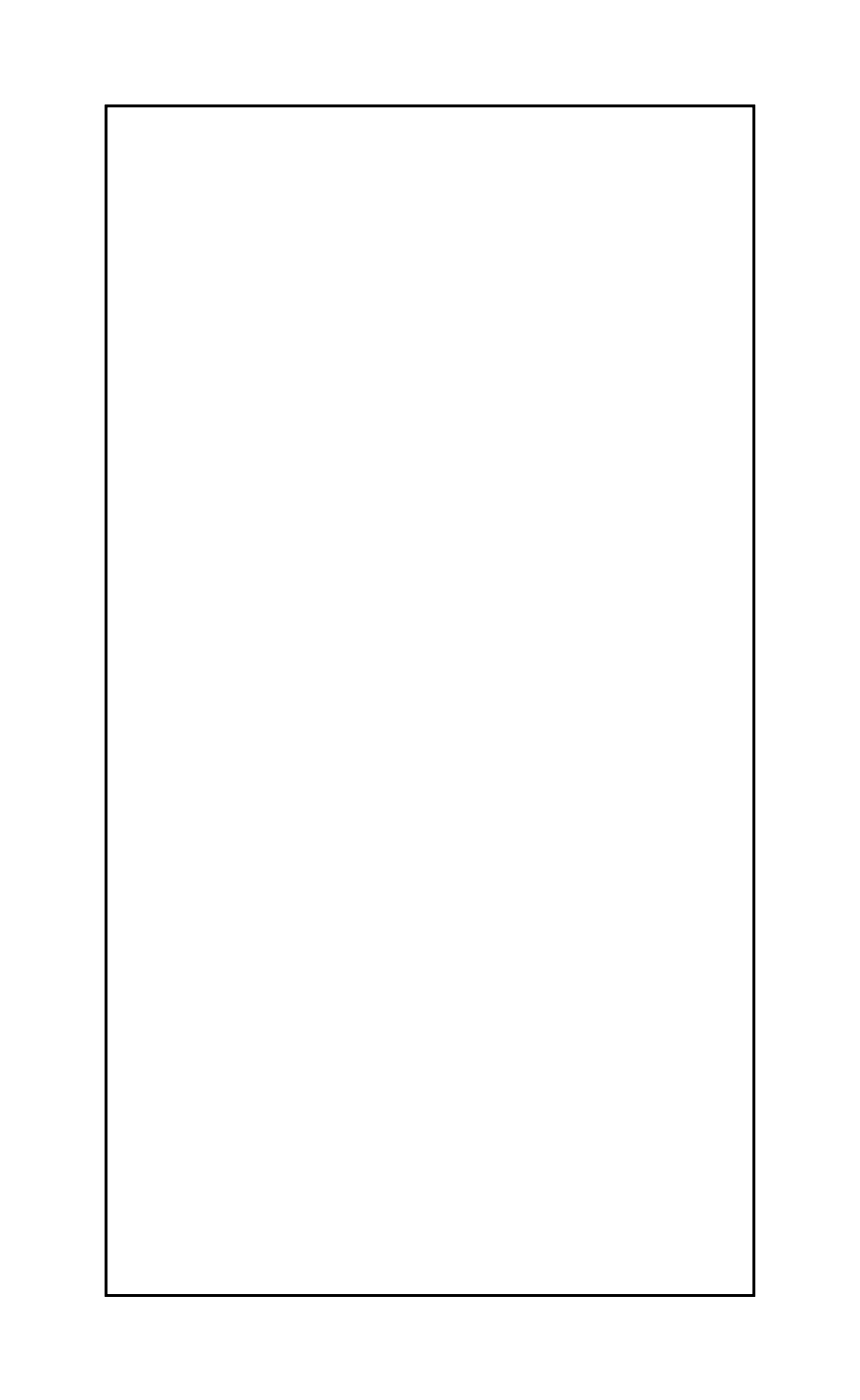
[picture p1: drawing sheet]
<svg xmlns="http://www.w3.org/2000/svg" width="69mm" height="113mm" viewBox="0 0 69 113" stroke-linecap="round" stroke-linejoin="round" font-family="sans-serif">
<path d="M8.6 8.6h52.3v96.2h-52.3z" fill="none" stroke="#000" stroke-width=".2"/>
<path d="M8.6 8.6h52.3v96.2h-52.3z" fill="none" stroke="#000" stroke-width=".08"/>
<circle cx="41.2" cy="56.1" r=".7" fill="#fff"/>
<circle cx="41.2" cy="56.1" r=".7" fill="none" stroke="#fff" stroke-width=".76" stroke-linecap="butt"/>
<circle cx="50.1" cy="56.1" r=".7" fill="#fff"/>
<circle cx="50.1" cy="56.1" r=".7" fill="none" stroke="#fff" stroke-width=".76" stroke-linecap="butt"/>
<circle cx="44" cy="17.7" r=".74" fill="#fff"/>
<circle cx="44" cy="17.7" r=".74" fill="none" stroke="#fff" stroke-width=".76" stroke-linecap="butt"/>
<circle cx="41.5" cy="17.7" r=".74" fill="#fff"/>
<circle cx="41.5" cy="17.7" r=".74" fill="none" stroke="#fff" stroke-width=".76" stroke-linecap="butt"/>
<circle cx="38.9" cy="17.7" r=".74" fill="#fff"/>
<circle cx="38.9" cy="17.7" r=".74" fill="none" stroke="#fff" stroke-width=".76" stroke-linecap="butt"/>
<circle cx="36.4" cy="17.7" r=".74" fill="#fff"/>
<circle cx="36.4" cy="17.7" r=".74" fill="none" stroke="#fff" stroke-width=".76" stroke-linecap="butt"/>
<circle cx="33.9" cy="17.7" r=".74" fill="#fff"/>
<circle cx="33.9" cy="17.7" r=".74" fill="none" stroke="#fff" stroke-width=".76" stroke-linecap="butt"/>
<circle cx="31.3" cy="17.7" r=".74" fill="#fff"/>
<circle cx="31.3" cy="17.7" r=".74" fill="none" stroke="#fff" stroke-width=".76" stroke-linecap="butt"/>
<circle cx="28.8" cy="17.7" r=".74" fill="#fff"/>
<circle cx="28.8" cy="17.7" r=".74" fill="none" stroke="#fff" stroke-width=".76" stroke-linecap="butt"/>
<circle cx="26.2" cy="17.7" r=".74" fill="#fff"/>
<circle cx="26.2" cy="17.7" r=".74" fill="none" stroke="#fff" stroke-width=".76" stroke-linecap="butt"/>
<circle cx="43.9" cy="12.9" r=".74" fill="#fff"/>
<circle cx="43.9" cy="12.9" r=".74" fill="none" stroke="#fff" stroke-width=".76" stroke-linecap="butt"/>
<circle cx="41.4" cy="12.9" r=".74" fill="#fff"/>
<circle cx="41.4" cy="12.9" r=".74" fill="none" stroke="#fff" stroke-width=".76" stroke-linecap="butt"/>
<circle cx="38.8" cy="12.9" r=".74" fill="#fff"/>
<circle cx="38.8" cy="12.9" r=".74" fill="none" stroke="#fff" stroke-width=".76" stroke-linecap="butt"/>
<circle cx="36.3" cy="12.9" r=".74" fill="#fff"/>
<circle cx="36.3" cy="12.9" r=".74" fill="none" stroke="#fff" stroke-width=".76" stroke-linecap="butt"/>
<circle cx="33.8" cy="12.9" r=".74" fill="#fff"/>
<circle cx="33.8" cy="12.9" r=".74" fill="none" stroke="#fff" stroke-width=".76" stroke-linecap="butt"/>
<circle cx="31.2" cy="12.9" r=".74" fill="#fff"/>
<circle cx="31.2" cy="12.9" r=".74" fill="none" stroke="#fff" stroke-width=".76" stroke-linecap="butt"/>
<circle cx="28.7" cy="12.9" r=".74" fill="#fff"/>
<circle cx="28.7" cy="12.9" r=".74" fill="none" stroke="#fff" stroke-width=".76" stroke-linecap="butt"/>
<circle cx="26.1" cy="12.9" r=".74" fill="#fff"/>
<circle cx="26.1" cy="12.9" r=".74" fill="none" stroke="#fff" stroke-width=".76" stroke-linecap="butt"/>
<path d="M25.4 50.4h1.2v1.2h-1.2z" fill="#fff"/>
<path d="M25.4 50.4h1.2v1.2h-1.2z" fill="none" stroke="#fff" stroke-width=".76" stroke-linecap="butt"/>
<circle cx="26" cy="51" r=".6" fill="#fff"/>
<circle cx="26" cy="51" r=".6" fill="none" stroke="#fff" stroke-width=".76" stroke-linecap="butt"/>
<circle cx="28.5" cy="51" r=".6" fill="#fff"/>
<circle cx="28.5" cy="51" r=".6" fill="none" stroke="#fff" stroke-width=".76" stroke-linecap="butt"/>
<circle cx="31.1" cy="51" r=".6" fill="#fff"/>
<circle cx="31.1" cy="51" r=".6" fill="none" stroke="#fff" stroke-width=".76" stroke-linecap="butt"/>
<circle cx="33.6" cy="51" r=".6" fill="#fff"/>
<circle cx="33.6" cy="51" r=".6" fill="none" stroke="#fff" stroke-width=".76" stroke-linecap="butt"/>
<circle cx="36.2" cy="51" r=".6" fill="#fff"/>
<circle cx="36.2" cy="51" r=".6" fill="none" stroke="#fff" stroke-width=".76" stroke-linecap="butt"/>
<circle cx="38.7" cy="51" r=".6" fill="#fff"/>
<circle cx="38.7" cy="51" r=".6" fill="none" stroke="#fff" stroke-width=".76" stroke-linecap="butt"/>
<circle cx="41.2" cy="51" r=".6" fill="#fff"/>
<circle cx="41.2" cy="51" r=".6" fill="none" stroke="#fff" stroke-width=".76" stroke-linecap="butt"/>
<circle cx="43.8" cy="51" r=".6" fill="#fff"/>
<circle cx="43.8" cy="51" r=".6" fill="none" stroke="#fff" stroke-width=".76" stroke-linecap="butt"/>
<path d="M46.8 98.6h1.5v1.4h-1.5z" fill="#fff"/>
<path d="M46.8 98.6h1.5v1.4h-1.5z" fill="none" stroke="#fff" stroke-width=".76" stroke-linecap="butt"/>
<circle cx="47.6" cy="99.3" r=".74" fill="#fff"/>
<circle cx="47.6" cy="99.3" r=".74" fill="none" stroke="#fff" stroke-width=".76" stroke-linecap="butt"/>
<circle cx="50.1" cy="99.3" r=".74" fill="#fff"/>
<circle cx="50.1" cy="99.3" r=".74" fill="none" stroke="#fff" stroke-width=".76" stroke-linecap="butt"/>
<circle cx="52.7" cy="99.3" r=".74" fill="#fff"/>
<circle cx="52.7" cy="99.3" r=".74" fill="none" stroke="#fff" stroke-width=".76" stroke-linecap="butt"/>
<path d="M12.6 98.6h1.4v1.4h-1.4z" fill="#fff"/>
<path d="M12.6 98.6h1.4v1.4h-1.4z" fill="none" stroke="#fff" stroke-width=".76" stroke-linecap="butt"/>
<circle cx="13.3" cy="99.3" r=".74" fill="#fff"/>
<circle cx="13.3" cy="99.3" r=".74" fill="none" stroke="#fff" stroke-width=".76" stroke-linecap="butt"/>
<circle cx="15.8" cy="99.3" r=".74" fill="#fff"/>
<circle cx="15.8" cy="99.3" r=".74" fill="none" stroke="#fff" stroke-width=".76" stroke-linecap="butt"/>
<circle cx="18.4" cy="99.3" r=".74" fill="#fff"/>
<circle cx="18.4" cy="99.3" r=".74" fill="none" stroke="#fff" stroke-width=".76" stroke-linecap="butt"/>
<circle cx="20.9" cy="99.3" r=".74" fill="#fff"/>
<circle cx="20.9" cy="99.3" r=".74" fill="none" stroke="#fff" stroke-width=".76" stroke-linecap="butt"/>
<circle cx="52" cy="90.4" r=".74" fill="#fff"/>
<circle cx="52" cy="90.4" r=".74" fill="none" stroke="#fff" stroke-width=".76" stroke-linecap="butt"/>
<circle cx="52" cy="93" r=".74" fill="#fff"/>
<circle cx="52" cy="93" r=".74" fill="none" stroke="#fff" stroke-width=".76" stroke-linecap="butt"/>
<circle cx="52" cy="95.5" r=".74" fill="#fff"/>
<circle cx="52" cy="95.5" r=".74" fill="none" stroke="#fff" stroke-width=".76" stroke-linecap="butt"/>
<circle cx="53.9" cy="72.6" r=".74" fill="#fff"/>
<circle cx="53.9" cy="72.6" r=".74" fill="none" stroke="#fff" stroke-width=".76" stroke-linecap="butt"/>
<circle cx="53.9" cy="75.2" r=".74" fill="#fff"/>
<circle cx="53.9" cy="75.2" r=".74" fill="none" stroke="#fff" stroke-width=".76" stroke-linecap="butt"/>
<circle cx="53.9" cy="77.7" r=".74" fill="#fff"/>
<circle cx="53.9" cy="77.7" r=".74" fill="none" stroke="#fff" stroke-width=".76" stroke-linecap="butt"/>
<circle cx="31.7" cy="96.8" r=".74" fill="#fff"/>
<circle cx="31.7" cy="96.8" r=".74" fill="none" stroke="#fff" stroke-width=".76" stroke-linecap="butt"/>
<circle cx="31.7" cy="94.2" r=".74" fill="#fff"/>
<circle cx="31.7" cy="94.2" r=".74" fill="none" stroke="#fff" stroke-width=".76" stroke-linecap="butt"/>
<circle cx="14.7" cy="51" r="1.1" fill="#fff"/>
<circle cx="14.7" cy="51" r="1.1" fill="none" stroke="#fff" stroke-width=".25"/>
<circle cx="54.7" cy="51.2" r="1.1" fill="#fff"/>
<circle cx="54.7" cy="51.2" r="1.1" fill="none" stroke="#fff" stroke-width=".25"/>
<circle cx="36.2" cy="91" r="1.1" fill="#fff"/>
<circle cx="36.2" cy="91" r="1.1" fill="none" stroke="#fff" stroke-width=".25"/>
<circle cx="54.6" cy="11.4" r="1.1" fill="#fff"/>
<circle cx="54.6" cy="11.4" r="1.1" fill="none" stroke="#fff" stroke-width=".25"/>
<circle cx="14.3" cy="11.7" r="1.1" fill="#fff"/>
<circle cx="14.3" cy="11.7" r="1.1" fill="none" stroke="#fff" stroke-width=".25"/>
<circle cx="56.5" cy="95.5" r=".64" fill="#fff"/>
<circle cx="56.5" cy="95.5" r=".64" fill="none" stroke="#fff" stroke-width=".76"/>
<circle cx="56.5" cy="93" r=".64" fill="#fff"/>
<circle cx="56.5" cy="93" r=".64" fill="none" stroke="#fff" stroke-width=".76"/>
<circle cx="56.5" cy="90.4" r=".64" fill="#fff"/>
<circle cx="56.5" cy="90.4" r=".64" fill="none" stroke="#fff" stroke-width=".76"/>
<path d="M48.8 58h1.4v1.4h-1.4z" fill="#fff"/>
<path d="M48.8 58h1.4v1.4h-1.4z" fill="none" stroke="#fff" stroke-width=".76" stroke-linecap="butt"/>
<circle cx="49.5" cy="58.7" r=".7" fill="#fff"/>
<circle cx="49.5" cy="58.7" r=".7" fill="none" stroke="#fff" stroke-width=".76" stroke-linecap="butt"/>
<circle cx="59.6" cy="58.7" r=".7" fill="#fff"/>
<circle cx="59.6" cy="58.7" r=".7" fill="none" stroke="#fff" stroke-width=".76" stroke-linecap="butt"/>
<circle cx="25.4" cy="94.2" r=".7" fill="#fff"/>
<circle cx="25.4" cy="94.2" r=".7" fill="none" stroke="#fff" stroke-width=".76" stroke-linecap="butt"/>
<circle cx="25.4" cy="69.7" r=".7" fill="#fff"/>
<circle cx="25.4" cy="69.7" r=".7" fill="none" stroke="#fff" stroke-width=".76" stroke-linecap="butt"/>
<circle cx="22.8" cy="93" r=".7" fill="#fff"/>
<circle cx="22.8" cy="93" r=".7" fill="none" stroke="#fff" stroke-width=".76" stroke-linecap="butt"/>
<circle cx="23" cy="72.5" r=".7" fill="#fff"/>
<circle cx="23" cy="72.5" r=".7" fill="none" stroke="#fff" stroke-width=".76" stroke-linecap="butt"/>
<path d="M15.1 61.1h1.5v1.5h-1.5z" fill="#fff"/>
<path d="M15.1 61.1h1.5v1.5h-1.5z" fill="none" stroke="#fff" stroke-width=".69" stroke-linecap="butt"/>
<circle cx="18.4" cy="61.8" r=".72" fill="#fff"/>
<circle cx="18.4" cy="61.8" r=".72" fill="none" stroke="#fff" stroke-width=".69" stroke-linecap="butt"/>
<circle cx="18.4" cy="64.4" r=".72" fill="#fff"/>
<circle cx="18.4" cy="64.4" r=".72" fill="none" stroke="#fff" stroke-width=".69" stroke-linecap="butt"/>
<circle cx="18.4" cy="66.9" r=".72" fill="#fff"/>
<circle cx="18.4" cy="66.9" r=".72" fill="none" stroke="#fff" stroke-width=".69" stroke-linecap="butt"/>
<circle cx="18.4" cy="69.5" r=".72" fill="#fff"/>
<circle cx="18.4" cy="69.5" r=".72" fill="none" stroke="#fff" stroke-width=".69" stroke-linecap="butt"/>
<circle cx="18.4" cy="72" r=".72" fill="#fff"/>
<circle cx="18.4" cy="72" r=".72" fill="none" stroke="#fff" stroke-width=".69" stroke-linecap="butt"/>
<circle cx="18.4" cy="74.5" r=".72" fill="#fff"/>
<circle cx="18.4" cy="74.5" r=".72" fill="none" stroke="#fff" stroke-width=".69" stroke-linecap="butt"/>
<circle cx="18.4" cy="77.1" r=".72" fill="#fff"/>
<circle cx="18.4" cy="77.1" r=".72" fill="none" stroke="#fff" stroke-width=".69" stroke-linecap="butt"/>
<circle cx="18.4" cy="79.6" r=".72" fill="#fff"/>
<circle cx="18.4" cy="79.6" r=".72" fill="none" stroke="#fff" stroke-width=".69" stroke-linecap="butt"/>
<circle cx="18.4" cy="82.2" r=".72" fill="#fff"/>
<circle cx="18.4" cy="82.2" r=".72" fill="none" stroke="#fff" stroke-width=".69" stroke-linecap="butt"/>
<circle cx="18.4" cy="84.7" r=".72" fill="#fff"/>
<circle cx="18.4" cy="84.7" r=".72" fill="none" stroke="#fff" stroke-width=".69" stroke-linecap="butt"/>
<circle cx="18.4" cy="87.2" r=".72" fill="#fff"/>
<circle cx="18.4" cy="87.2" r=".72" fill="none" stroke="#fff" stroke-width=".69" stroke-linecap="butt"/>
<circle cx="18.4" cy="89.8" r=".72" fill="#fff"/>
<circle cx="18.4" cy="89.8" r=".72" fill="none" stroke="#fff" stroke-width=".69" stroke-linecap="butt"/>
<circle cx="18.4" cy="92.3" r=".72" fill="#fff"/>
<circle cx="18.4" cy="92.3" r=".72" fill="none" stroke="#fff" stroke-width=".69" stroke-linecap="butt"/>
<circle cx="15.8" cy="61.8" r=".72" fill="#fff"/>
<circle cx="15.8" cy="61.8" r=".72" fill="none" stroke="#fff" stroke-width=".69" stroke-linecap="butt"/>
<circle cx="15.8" cy="64.4" r=".72" fill="#fff"/>
<circle cx="15.8" cy="64.4" r=".72" fill="none" stroke="#fff" stroke-width=".69" stroke-linecap="butt"/>
<circle cx="15.8" cy="66.9" r=".72" fill="#fff"/>
<circle cx="15.8" cy="66.9" r=".72" fill="none" stroke="#fff" stroke-width=".69" stroke-linecap="butt"/>
<circle cx="15.8" cy="69.5" r=".72" fill="#fff"/>
<circle cx="15.8" cy="69.5" r=".72" fill="none" stroke="#fff" stroke-width=".69" stroke-linecap="butt"/>
<circle cx="15.8" cy="72" r=".72" fill="#fff"/>
<circle cx="15.8" cy="72" r=".72" fill="none" stroke="#fff" stroke-width=".69" stroke-linecap="butt"/>
<circle cx="15.8" cy="74.5" r=".72" fill="#fff"/>
<circle cx="15.8" cy="74.5" r=".72" fill="none" stroke="#fff" stroke-width=".69" stroke-linecap="butt"/>
<circle cx="15.8" cy="77.1" r=".72" fill="#fff"/>
<circle cx="15.8" cy="77.1" r=".72" fill="none" stroke="#fff" stroke-width=".69" stroke-linecap="butt"/>
<circle cx="15.8" cy="79.6" r=".72" fill="#fff"/>
<circle cx="15.8" cy="79.6" r=".72" fill="none" stroke="#fff" stroke-width=".69" stroke-linecap="butt"/>
<circle cx="15.8" cy="82.2" r=".72" fill="#fff"/>
<circle cx="15.8" cy="82.2" r=".72" fill="none" stroke="#fff" stroke-width=".69" stroke-linecap="butt"/>
<circle cx="15.8" cy="84.7" r=".72" fill="#fff"/>
<circle cx="15.8" cy="84.7" r=".72" fill="none" stroke="#fff" stroke-width=".69" stroke-linecap="butt"/>
<circle cx="15.8" cy="87.2" r=".72" fill="#fff"/>
<circle cx="15.8" cy="87.2" r=".72" fill="none" stroke="#fff" stroke-width=".69" stroke-linecap="butt"/>
<circle cx="15.8" cy="89.8" r=".72" fill="#fff"/>
<circle cx="15.8" cy="89.8" r=".72" fill="none" stroke="#fff" stroke-width=".69" stroke-linecap="butt"/>
<circle cx="15.8" cy="92.3" r=".72" fill="#fff"/>
<circle cx="15.8" cy="92.3" r=".72" fill="none" stroke="#fff" stroke-width=".69" stroke-linecap="butt"/>
<path d="M55.8 61.1h1.4v1.4h-1.4z" fill="#fff"/>
<path d="M55.8 61.1h1.4v1.4h-1.4z" fill="none" stroke="#fff" stroke-width=".76" stroke-linecap="butt"/>
<circle cx="56.5" cy="61.8" r=".7" fill="#fff"/>
<circle cx="56.5" cy="61.8" r=".7" fill="none" stroke="#fff" stroke-width=".76" stroke-linecap="butt"/>
<circle cx="56.5" cy="69.5" r=".7" fill="#fff"/>
<circle cx="56.5" cy="69.5" r=".7" fill="none" stroke="#fff" stroke-width=".76" stroke-linecap="butt"/>
<circle cx="53.9" cy="61.8" r=".7" fill="#fff"/>
<circle cx="53.9" cy="61.8" r=".7" fill="none" stroke="#fff" stroke-width=".76" stroke-linecap="butt"/>
<circle cx="53.9" cy="69.5" r=".7" fill="#fff"/>
<circle cx="53.9" cy="69.5" r=".7" fill="none" stroke="#fff" stroke-width=".76" stroke-linecap="butt"/>
<circle cx="51.4" cy="61.8" r=".7" fill="#fff"/>
<circle cx="51.4" cy="61.8" r=".7" fill="none" stroke="#fff" stroke-width=".76" stroke-linecap="butt"/>
<circle cx="51.4" cy="69.5" r=".7" fill="#fff"/>
<circle cx="51.4" cy="69.5" r=".7" fill="none" stroke="#fff" stroke-width=".76" stroke-linecap="butt"/>
<circle cx="48.9" cy="61.8" r=".7" fill="#fff"/>
<circle cx="48.9" cy="61.8" r=".7" fill="none" stroke="#fff" stroke-width=".76" stroke-linecap="butt"/>
<circle cx="48.9" cy="69.5" r=".7" fill="#fff"/>
<circle cx="48.9" cy="69.5" r=".7" fill="none" stroke="#fff" stroke-width=".76" stroke-linecap="butt"/>
<circle cx="46.3" cy="61.8" r=".7" fill="#fff"/>
<circle cx="46.3" cy="61.8" r=".7" fill="none" stroke="#fff" stroke-width=".76" stroke-linecap="butt"/>
<circle cx="46.3" cy="69.5" r=".7" fill="#fff"/>
<circle cx="46.3" cy="69.5" r=".7" fill="none" stroke="#fff" stroke-width=".76" stroke-linecap="butt"/>
<circle cx="43.8" cy="61.8" r=".7" fill="#fff"/>
<circle cx="43.8" cy="61.8" r=".7" fill="none" stroke="#fff" stroke-width=".76" stroke-linecap="butt"/>
<circle cx="43.8" cy="69.5" r=".7" fill="#fff"/>
<circle cx="43.8" cy="69.5" r=".7" fill="none" stroke="#fff" stroke-width=".76" stroke-linecap="butt"/>
<circle cx="41.2" cy="61.8" r=".7" fill="#fff"/>
<circle cx="41.2" cy="61.8" r=".7" fill="none" stroke="#fff" stroke-width=".76" stroke-linecap="butt"/>
<circle cx="41.2" cy="69.5" r=".7" fill="#fff"/>
<circle cx="41.2" cy="69.5" r=".7" fill="none" stroke="#fff" stroke-width=".76" stroke-linecap="butt"/>
<circle cx="38.7" cy="61.8" r=".7" fill="#fff"/>
<circle cx="38.7" cy="61.8" r=".7" fill="none" stroke="#fff" stroke-width=".76" stroke-linecap="butt"/>
<circle cx="38.7" cy="69.5" r=".7" fill="#fff"/>
<circle cx="38.7" cy="69.5" r=".7" fill="none" stroke="#fff" stroke-width=".76" stroke-linecap="butt"/>
<circle cx="36.2" cy="61.8" r=".7" fill="#fff"/>
<circle cx="36.2" cy="61.8" r=".7" fill="none" stroke="#fff" stroke-width=".76" stroke-linecap="butt"/>
<circle cx="36.2" cy="69.5" r=".7" fill="#fff"/>
<circle cx="36.2" cy="69.5" r=".7" fill="none" stroke="#fff" stroke-width=".76" stroke-linecap="butt"/>
<circle cx="39.8" cy="82.1" r=".7" fill="#fff"/>
<circle cx="39.8" cy="82.1" r=".7" fill="none" stroke="#fff" stroke-width=".76" stroke-linecap="butt"/>
<circle cx="46.3" cy="82.1" r=".7" fill="#fff"/>
<circle cx="46.3" cy="82.1" r=".7" fill="none" stroke="#fff" stroke-width=".76" stroke-linecap="butt"/>
<circle cx="39.8" cy="86.6" r=".7" fill="#fff"/>
<circle cx="39.8" cy="86.6" r=".7" fill="none" stroke="#fff" stroke-width=".76" stroke-linecap="butt"/>
<circle cx="46.3" cy="86.6" r=".7" fill="#fff"/>
<circle cx="46.3" cy="86.6" r=".7" fill="none" stroke="#fff" stroke-width=".76" stroke-linecap="butt"/>
<circle cx="39.8" cy="74.5" r=".7" fill="#fff"/>
<circle cx="39.8" cy="74.5" r=".7" fill="none" stroke="#fff" stroke-width=".76" stroke-linecap="butt"/>
<circle cx="46.3" cy="74.5" r=".7" fill="#fff"/>
<circle cx="46.3" cy="74.5" r=".7" fill="none" stroke="#fff" stroke-width=".76" stroke-linecap="butt"/>
<circle cx="39.8" cy="79" r=".7" fill="#fff"/>
<circle cx="39.8" cy="79" r=".7" fill="none" stroke="#fff" stroke-width=".76" stroke-linecap="butt"/>
<circle cx="46.3" cy="79" r=".7" fill="#fff"/>
<circle cx="46.3" cy="79" r=".7" fill="none" stroke="#fff" stroke-width=".76" stroke-linecap="butt"/>
<circle cx="39.8" cy="89.7" r=".7" fill="#fff"/>
<circle cx="39.8" cy="89.7" r=".7" fill="none" stroke="#fff" stroke-width=".76" stroke-linecap="butt"/>
<circle cx="46.3" cy="89.7" r=".7" fill="#fff"/>
<circle cx="46.3" cy="89.7" r=".7" fill="none" stroke="#fff" stroke-width=".76" stroke-linecap="butt"/>
<circle cx="39.8" cy="94.2" r=".7" fill="#fff"/>
<circle cx="39.8" cy="94.2" r=".7" fill="none" stroke="#fff" stroke-width=".76" stroke-linecap="butt"/>
<circle cx="46.3" cy="94.2" r=".7" fill="#fff"/>
<circle cx="46.3" cy="94.2" r=".7" fill="none" stroke="#fff" stroke-width=".76" stroke-linecap="butt"/>
<circle cx="50" cy="82.1" r=".7" fill="#fff"/>
<circle cx="50" cy="82.1" r=".7" fill="none" stroke="#fff" stroke-width=".76" stroke-linecap="butt"/>
<circle cx="56.5" cy="82.1" r=".7" fill="#fff"/>
<circle cx="56.5" cy="82.1" r=".7" fill="none" stroke="#fff" stroke-width=".76" stroke-linecap="butt"/>
<circle cx="50" cy="86.6" r=".7" fill="#fff"/>
<circle cx="50" cy="86.6" r=".7" fill="none" stroke="#fff" stroke-width=".76" stroke-linecap="butt"/>
<circle cx="56.5" cy="86.6" r=".7" fill="#fff"/>
<circle cx="56.5" cy="86.6" r=".7" fill="none" stroke="#fff" stroke-width=".76" stroke-linecap="butt"/>
<circle cx="29.7" cy="82.1" r=".7" fill="#fff"/>
<circle cx="29.7" cy="82.1" r=".7" fill="none" stroke="#fff" stroke-width=".76" stroke-linecap="butt"/>
<circle cx="36.2" cy="82.1" r=".7" fill="#fff"/>
<circle cx="36.2" cy="82.1" r=".7" fill="none" stroke="#fff" stroke-width=".76" stroke-linecap="butt"/>
<circle cx="29.7" cy="86.6" r=".7" fill="#fff"/>
<circle cx="29.7" cy="86.6" r=".7" fill="none" stroke="#fff" stroke-width=".76" stroke-linecap="butt"/>
<circle cx="36.2" cy="86.6" r=".7" fill="#fff"/>
<circle cx="36.2" cy="86.6" r=".7" fill="none" stroke="#fff" stroke-width=".76" stroke-linecap="butt"/>
<circle cx="57.1" cy="77.7" r=".7" fill="#fff"/>
<circle cx="57.1" cy="77.7" r=".7" fill="none" stroke="#fff" stroke-width=".76" stroke-linecap="butt"/>
<circle cx="59" cy="95.5" r=".7" fill="#fff"/>
<circle cx="59" cy="95.5" r=".7" fill="none" stroke="#fff" stroke-width=".76" stroke-linecap="butt"/>
</svg>
